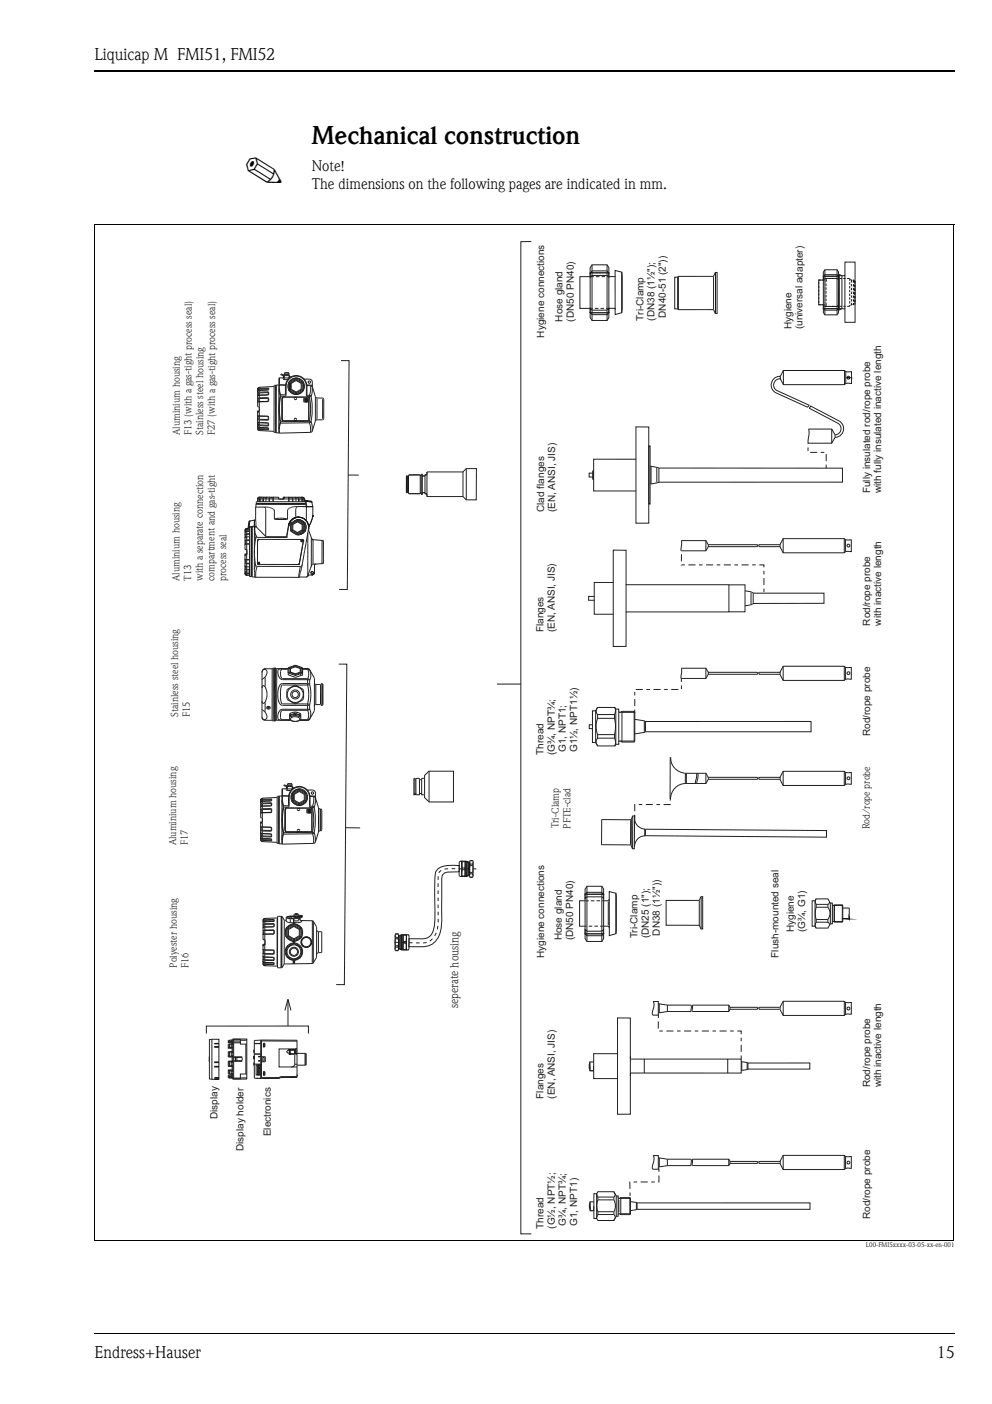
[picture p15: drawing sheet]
<svg xmlns="http://www.w3.org/2000/svg" width="210mm" height="297mm" viewBox="0 0 210 297" stroke-linecap="round" stroke-linejoin="round" font-family="sans-serif">
<defs><g id="words">
<text font-size="8.5" x="51.2" y="38.7">!</text>
<text font-size="5.3" x="66" y="30.5">Mechanical construction</text>
<g font-size="3.5">
<text x="20" y="12.6">Liquicap M FMI51, FMI52</text>
<text x="20" y="287.4">Endress+Hauser</text>
<text x="198.3" y="287.4">15</text>
</g>
<g font-size="3.2">
<text x="66" y="36.2">Note!</text>
<text x="66" y="40.1">The dimensions on the following pages are indicated in mm.</text>
</g>
<text font-size="2.5" fill="#231f20" x="96.9" y="213.3" transform="rotate(-90 96.9 213.3)">seperate housing</text>
<g font-size="2.1" fill="#231f20">
<text x="115.2" y="71.4" transform="rotate(-90 115.2 71.4)">Hygiene connections</text>
<text x="119" y="68" transform="rotate(-90 119 68)">Hose gland</text>
<text x="121.4" y="68" transform="rotate(-90 121.4 68)">(DN50 PN40)</text>
<text x="136.1" y="67.8" transform="rotate(-90 136.1 67.8)">Tri-Clamp</text>
<text x="138.5" y="67.8" transform="rotate(-90 138.5 67.8)">(DN38 (1½&quot;);</text>
<text x="140.9" y="67.2" transform="rotate(-90 140.9 67.2)">DN40-51 (2&quot;))</text>
<text x="167.5" y="69.7" transform="rotate(-90 167.5 69.7)">Hygiene</text>
<text x="169.8" y="69.7" transform="rotate(-90 169.8 69.7)">(universal adapter)</text>
<text x="38" y="92" transform="rotate(-90 38 92)">Aluminium housing</text>
<text x="40.5" y="92" transform="rotate(-90 40.5 92)">F13 (with a gas-tight process seal)</text>
<text x="43" y="92" transform="rotate(-90 43 92)">Stainless steel housing</text>
<text x="45.5" y="92" transform="rotate(-90 45.5 92)">F27 (with a gas-tight process seal)</text>
<text x="184.1" y="104.4" transform="rotate(-90 184.1 104.4)">Fully insulated rod/rope probe</text>
<text x="186.5" y="104.4" transform="rotate(-90 186.5 104.4)">with fully insulated inactive length</text>
<text x="115.1" y="108.3" transform="rotate(-90 115.1 108.3)">Clad flanges</text>
<text x="117.5" y="108.3" transform="rotate(-90 117.5 108.3)">(EN, ANSI, JIS)</text>
<text x="38" y="122.9" transform="rotate(-90 38 122.9)">Aluminium housing</text>
<text x="40.4" y="122.9" transform="rotate(-90 40.4 122.9)">T13</text>
<text x="42.9" y="122.9" transform="rotate(-90 42.9 122.9)">with a separate connection</text>
<text x="45.4" y="122.9" transform="rotate(-90 45.4 122.9)">compartment and gas-tight</text>
<text x="47.9" y="122.9" transform="rotate(-90 47.9 122.9)">process seal</text>
<text x="115" y="133.7" transform="rotate(-90 115 133.7)">Flanges</text>
<text x="117.4" y="133.7" transform="rotate(-90 117.4 133.7)">(EN, ANSI, JIS)</text>
<text x="184.1" y="132.4" transform="rotate(-90 184.1 132.4)">Rod/rope probe</text>
<text x="186.5" y="132.4" transform="rotate(-90 186.5 132.4)">with inactive length</text>
<text x="37.7" y="151.6" transform="rotate(-90 37.7 151.6)">Stainless steel housing</text>
<text x="40.2" y="151.6" transform="rotate(-90 40.2 151.6)">F15</text>
<text x="184.1" y="155.8" transform="rotate(-90 184.1 155.8)">Rod/rope probe</text>
<text x="115" y="159.7" transform="rotate(-90 115 159.7)">Thread</text>
<text x="117.4" y="159.7" transform="rotate(-90 117.4 159.7)">(G¾, NPT¾;</text>
<text x="119.8" y="159.2" transform="rotate(-90 119.8 159.2)">G1, NPT1;</text>
<text x="122.1" y="159.2" transform="rotate(-90 122.1 159.2)">G1½, NPT1½)</text>
<text x="37.3" y="178.8" transform="rotate(-90 37.3 178.8)">Aluminium housing</text>
<text x="39.8" y="178.8" transform="rotate(-90 39.8 178.8)">F17</text>
<text x="118.2" y="175.3" transform="rotate(-90 118.2 175.3)">Tri-Clamp</text>
<text x="120.7" y="175.3" transform="rotate(-90 120.7 175.3)">PFTE-clad</text>
<text x="184" y="175.5" transform="rotate(-90 184 175.5)">Rod/rope probe</text>
<text x="139.6" y="197.9" transform="rotate(-90 139.6 197.9)">DN38 (1½&quot;))</text>
<text x="168" y="197.2" transform="rotate(-90 168 197.2)">Hygiene</text>
<text x="170.4" y="197.2" transform="rotate(-90 170.4 197.2)">(G¾, G1)</text>
<text x="115.2" y="202.7" transform="rotate(-90 115.2 202.7)">Hygiene connections</text>
<text x="118.9" y="198.9" transform="rotate(-90 118.9 198.9)">Hose gland</text>
<text x="121.3" y="198.9" transform="rotate(-90 121.3 198.9)">(DN50 PN40)</text>
<text x="134.9" y="198.5" transform="rotate(-90 134.9 198.5)">Tri-Clamp</text>
<text x="137.3" y="198.5" transform="rotate(-90 137.3 198.5)">(DN25 (1&quot;);</text>
<text x="164.7" y="202.6" transform="rotate(-90 164.7 202.6)">Flush-mounted seal</text>
<text x="37.4" y="204.7" transform="rotate(-90 37.4 204.7)">Polyester housing</text>
<text x="39.9" y="204.7" transform="rotate(-90 39.9 204.7)">F16</text>
<text x="115" y="232.4" transform="rotate(-90 115 232.4)">Flanges</text>
<text x="117.4" y="232.4" transform="rotate(-90 117.4 232.4)">(EN, ANSI, JIS)</text>
<text x="184.1" y="230.1" transform="rotate(-90 184.1 230.1)">Rod/rope probe</text>
<text x="186.5" y="230.1" transform="rotate(-90 186.5 230.1)">with inactive length</text>
<text x="46.1" y="236.8" transform="rotate(-90 46.1 236.8)">Display</text>
<text x="51.5" y="243.5" transform="rotate(-90 51.5 243.5)">Display holder</text>
<text x="57.3" y="240.4" transform="rotate(-90 57.3 240.4)">Electronics</text>
<text x="184.1" y="258" transform="rotate(-90 184.1 258)">Rod/rope probe</text>
<text x="115" y="259.9" transform="rotate(-90 115 259.9)">Thread</text>
<text x="117.4" y="259.9" transform="rotate(-90 117.4 259.9)">(G½, NPT½;</text>
<text x="119.8" y="259.4" transform="rotate(-90 119.8 259.4)">G¾, NPT¾;</text>
<text x="122.1" y="259.4" transform="rotate(-90 122.1 259.4)">G1, NPT1)</text>
</g>
<text font-size="1.4" x="183.2" y="263.8">L00-FMI5xxxx-03-05-xx-en-001</text>
</g></defs>
<path d="M20 282h182" fill="none" stroke="#000" stroke-width=".21"/>
<path d="M20 15h182" fill="none" stroke="#000" stroke-width=".36"/>
<path d="M20.8 47.5h180.3v215h-180.3z" fill="#fff"/>
<path d="M122.7 58.5h7.3l.2-.1v-1.2l1.4 .4v8.6l-1.4 .4v-1.2l-.2-.2h-7.3zM130.2 58.4v7.1M131.5 57.6v8.5M122.6 190.6h5.9l.4-.4v-1.6l1.4 .4v8.5l-1.4 .4v-1.6l-.2-.3h-6.1zM128.7 190.7v5.1M128.9 190.2v6.2M130.3 189v8.5" fill="none" stroke="#231f20" stroke-width=".21"/>
<path d="M124.5 188.7h2.5l.3 .4v8.3l-.3 .4h-2.5l-.3-.4v-8.2z" fill-rule="evenodd" fill="#fff" stroke="#231f20" stroke-width=".21"/>
<g fill="none" stroke="#231f20" stroke-width=".21">
<path d="M124.2 190h3.1v.7l-.3-.3h-2.4l-.4 .3zM124.2 195.8l.4 .3h2.4l.3-.2v.7h-3.1zM124.3 196.5h3l-.3 .4h-2.4zM124.6 188.7v9.1M124.6 189.7h2.4l.3 .3h-3zM127 188.7v9.1"/>
<circle cx="179.5" cy="142.4" r=".3"/>
<circle cx="179.5" cy="213.4" r=".3"/>
</g>
<path d="M125.3 56h3.2l.3 .6v10.6l-.3 .6h-3.2l-.4-.6v-10.6z" fill-rule="evenodd" fill="#fff"/>
<path d="M125.3 56h3.2l.3 .6v10.6l-.3 .6h-3.2l-.4-.6v-10.6z" fill-rule="evenodd" fill="#fff" stroke="#231f20" stroke-width=".21"/>
<path d="M124.9 57.7h3.9v.9l-.3-.3h-3.2l-.4 .4zM125.3 56v11.8M125.3 57.3h3.1l.4 .4h-3.9zM128.5 56v11.8M124.9 65.3l.4 .3h3.1l.4-.3v.9h-3.9zM124.9 66.2h3.9l-.4 .4h-3.1z" fill="none" stroke="#231f20" stroke-width=".21"/>
<path d="M124.2 187.5h3.1l.4 .6v10.5l-.4 .6h-3.1l-.4-.6v-10.5z" fill-rule="evenodd" fill="#fff"/>
<path d="M124.2 187.5h3.1l.4 .6v10.5l-.4 .6h-3.1l-.4-.6v-10.5z" fill-rule="evenodd" fill="#fff" stroke="#231f20" stroke-width=".21"/>
<g fill="none" stroke="#231f20" stroke-width=".21">
<path d="M112.4 51.1h-2.2v209.9h2.2M142.8 58.6h.6l.1-.1h7.3l.3-.2 .2-.6 .4-.1v8.7h-.4l-.2-.6-.3-.2h-7.2l-.2-.2h-.6zM143.4 58.6v6.7M143.5 58.5v7M151 58.5v7M151.4 57.7v8.5M165.1 79.6l.7-1.2h12.9l.3 .2h1.2v2.5h-1.2l-.3 .3h-12.9l-.7-1.3M165.8 78.4v3M178.7 78.4v3M179 78.6v2.5M125.6 99.6v1.9M125.6 99.6l-.2 .1v1.6l.2 .2"/>
<path d="M134.6 90.3h2.7v20.4h-2.7zM134.6 97.2h-9v6.7h9M137.3 94.4h.3v12.2h-.3zM137.6 98.7l1.8 .3h38.9v3h-38.9l-1.8 .4M137.8 98.6v3.8M139 99v3M139.4 99v3M171.1 90.8h4.9l.7 1.2v.5l-.7 1.3h-4.9l.1-2.4zM171.1 85.7l-.2 .4M171.2 86.3l6.1 3.3a1.31 1.31 0 0 1 .6 1.4 1.31 1.31 0 0 1-1.2 1M171.2 85.7l-6.8-3.1a1.32 1.32 0 0 1-.6-1.5 1.32 1.32 0 0 1 1.3-1v-.5a1.85 1.85 0 0 0-1.9 1.3 1.85 1.85 0 0 0 .9 2.2l6.8 3.1M171.5 85.9l6.1 3.2a1.85 1.85 0 0 1 .9 2 1.85 1.85 0 0 1-1.8 1.4"/>
<path d="M171.5 85.9l-.3 .4M176 90.8v3M125.4 100.1h-.7v.8h.7M129.8 116.4h2.7v20.4h-2.7zM125.8 126.2h-1.2v.8h1.2M129.8 123.2h-4.1v6.8h4.1M132.5 123.5l.1 .2h21.6M154.2 129.5h-21.6l-.1 .1M158.9 125.4v2.4M159.4 125.6v2M125.3 153.3h-.6v.9h.6M125.4 150.4h.6l.5-.7h3.6l.2 .3h.6v.5l.2 .2 .5-.2h2.6l.1 .2v6.1l-.1 .2h-2.6l-.5-.2-.2 .1v.6h-.6l-.2 .3h-3.6l-.5-.7h-.6z"/>
<path d="M126 150.4v6.7M126.1 150.3l.1 .5a1.49 1.49 0 0 1 .1 1.8l-.1 1.7a2.69 2.69 0 0 1 0 2.3v.6l.3 .6M126.4 156.2h3.5M126.4 155.4h3.5M126.5 149.6l-.4 .9M126.5 152h3.5M126.5 151.2h3.5M130 149.6l.2 .7M130.2 150.2v.5a2.38 2.38 0 0 0-.1 1.9v2.2a3 3 0 0 0 .1 2.2v.1M130.2 157.1l-.2 .7M130.3 150v7.5M130.9 150.5v6.4"/>
<path d="M131.3 156.8h3M131.3 150.7h3M131.6 150.5v6.5M134.2 150.5v6.5M134.3 152.2l2.3 .4h35v2.2h-35l-2.3 .4M136.3 152.6v2.2M136.6 152.7v2.1M144.2 141.4v2.1M144.2 141.4h5.2l.5 .8v.4l-.5 .9h-5.2M149.4 141.4v2.1M149.9 142.2h10.4v.3v.2h-10.4M165.1 142.2l.6-1.2h12.9l.3 .2h1.2v2.5h-1.2l-.3 .3h-12.9l-.6-1.3"/>
<path d="M165.1 142.2h-4.5l-.1 .2 .1 .3h4.5M165.1 142.2v.5M165.7 141v2.9M178.6 140.9v3M178.9 141.2v2.5M123.8 189.2h3.9v.9l-.4-.4h-3.1l-.4 .4zM123.8 196.7l.4 .3h3.1l.4-.3v.9h-3.9zM123.8 197.6h3.9l-.4 .4h-3.1zM124.2 187.5v11.7M124.2 188.8h3.1l.4 .4h-3.9zM127.3 187.5v11.7M140.9 190.5h6.9l.2-.2 .3-.5 .4-.1v6.8h-.4l-.3-.6-.2-.1-6.9-.1z"/>
<path d="M148 190.5v5.2M148.4 189.8v6.7M43.7 218.7v-1.6h21.6v1.6M44.3 220l2-.1v8.4h-2zM44.8 219.9v8.4M49.3 219.8h2.9v8.5h-2.9zM60.9 211.4v5.7M130.7 215.4h2.7v20.3h-2.7zM138.2 214.8h1.1v-2.9h-1.1a2.44 2.44 0 0 1-.1 2.1v.8M139.3 212.4l1.9 .2h5M139.5 212.4v1.9M141.2 212.6v1.4"/>
<path d="M146.2 212.6v1.4h-5l-1.9 .3M146.5 212.6v1.4M146.5 212.7h7.7a.92 .92 0 0 1 0 1.3h-7.7M154.2 212.6v1.4M154.5 213.1h5.8v.3v.1h-5.9M165 213.1h-4.4v.2v.2h4.4M165.1 213v.6l.6 1.2h13l.2-.2h1.2v-2.5h-1.2l-.2-.3h-13l-.6 1.3M165.7 211.9v2.9M178.6 211.8v3M178.9 212.1v2.5M44.3 223.7v.9M44.3 224.1h.1"/>
<path d="M44.3 223.8h.1M45.4 228.3h.9zM45.4 224.8h.8M46.2 221.5h.1M46.2 224.7v.1M46.2 225.6v.1M46.3 228h-.9l.9 .1M46.3 220.8h-.9h.9M46.3 221.4h-.9v.1h.9M46.3 221.5h-.9M46.3 224.7h-.9v.1h.8M46.3 225.6h-.9v.1h.9h-.9"/>
<path d="M48.3 224.7h.1M48.3 226.5h1M48.4 224.7h.2v.9M48.4 224.6h.9M48.4 223.4h-.1M48.4 223.4v.1M48.4 224.6v.1M48.4 223.5h.9M48.4 223.5l-.1 .1h1M48.5 227.2v.1M48.5 225.6h.1M48.5 220.9h-.2v.9h1"/>
<path d="M48.5 220.9v.8M48.5 228l.1 .1M48.5 220.1h-.2v.5h1M48.5 220.1v.3M48.5 222.5v.9M48.5 224.7v.9M48.5 220.9l.1 .7M48.5 220.9h.8M48.5 220.9h.1M48.5 220.4h.1M48.5 222.5h.1M48.5 221.7h.1"/>
<path d="M48.6 225.6h-.1M48.6 226.6l-.1-.1v.7M48.6 226.6h.7M48.6 225.6h.7M48.6 226.6l-.1 .6M48.6 220.9h.7M48.6 221.6h.7M48.6 220l-.1 .1M48.6 220v.3M48.6 220h.7M48.6 220.3h.7M48.6 222.5v.9h-.2"/>
<path d="M48.6 222.5h.7M48.6 220.3l-.1 .1M48.6 221.6l-.1 .1M48.9 227.1h.4M48.9 224.8h.4M48.9 225.4h.4M48.9 221.1h.4M48.9 228h.4M48.9 220.1v.2M48.9 220.2h.4M48.9 222.8h.4M48.9 223.3h.4"/>
<path d="M49.1 220.6v.3M49.1 221.8v.7M49.1 223.6v.9M49.1 225.6v.8M49.1 227.2v.4M49.3 226.7h-.4v.5h.4M49.3 224.7h-.4v.8h.4M49.3 224.5h-1v1.1h1M49.3 224.5l-1 .1h.1M49.3 221.7h-1M49.3 227.7h-.8l.1 .1M49.3 220.9h-.4v.6h.4"/>
<path d="M49.3 227.9h-.4v.2h.4M49.3 226.4h-1v.8h1M49.3 222.7h-.4v.7h.4M49.3 222.5h-1v1.1h1M49.3 227.8h-.7v.3h.7M49.3 227.6h-1v.4h.2v-.3h-.2M49.3 220.4h-1M49.4 223.6h1.8v.3v.6h-1.8M49.4 228.1h1.5M49.4 220.4h1.5M49.4 220.6h1.5M49.4 220l2.8 .1"/>
<path d="M49.4 223.7h1.8M49.4 224.4h1.8M49.8 223.7v.7M50.1 223.7v.7M50.9 228h1.3M52 220.9v6.3M52.2 220.9h-1.3v-1h-1.5v8.3h1.5v-1h1.3M53.7 223.5v.5M53.8 223h1.4M53.8 225.1h1.4M53.8 220.8h1.4M53.8 220.7h1.4"/>
<path d="M53.8 223.5h-.1v.5h.1M53.8 224.9h-.1v.4h.1M53.8 222.2h-.1v.4h.1M54.5 227.4h.7M54.5 226.6h.7M54.5 226.8h.7M54.5 227.3h.7M54.5 225.4h.7M54.5 226.1h.7M54.8 226.5h.4M54.8 227.2h.4M54.8 226.1h-.2v.5l.2-.1"/>
<path d="M54.8 225.5l-.2-.1v.5h.2M54.8 226.8h-.2v.5l.2-.1M54.8 225.5v.4M54.8 226.1v.4M54.8 226.8v.4M54.8 225.9h.3M54.8 225.5h.3M54.8 226.1h.4M54.8 226.8h.4M54.9 227.4h-.4v-2.1h.7h-1v2.1h1M54.9 225.3h.1M55.1 225.4v.5"/>
<path d="M55.2 220v8.1h-1M55.2 224.4h-.5l.5 .1M55.2 223.5h-.5l.5 .1M55.2 226.3v.2M55.2 227v.1M55.2 225.9h-.7M55.2 220.2l7.6 .1M55.2 220l-1.4 .1v8l1.5 .1M55.3 223.6h.8v1h-.8M55.3 220l7.5 .1v7.9h-3.5M55.3 220h-.1M55.3 220v8.2"/>
<path d="M55.6 223.7h.3v.8h-.3zM55.7 226.7h.3v.8h-.3zM55.7 226.8h.3M55.7 220.7h.3v.8h-.3zM55.7 220.8h.3M55.8 220.8v.7l.2-.1M55.8 226.8v.6M55.8 220.8v.6M56 227.4l-.3 .1M59.1 228v.2M59.1 228h-3.9M59.1 228.2h-3.8"/>
<path d="M59.3 227.8v.2M59.3 227.8l-.2 .2M59.3 228l-.2 .2M61 222.2h.2M61 221.9v.3l-.3 .3 .5 .4M61.2 221.9v.5h.2v-.4h.9v.9M61.4 222.2h.9M61.5 222.9h.1M61.5 222.1h.1M61.5 222.9h.9M62.1 222.9v.2h-.9v-.5h.2v.4h-.2M62.3 222.3l.1 2.9a.64 .64 0 0 1-.8 .5"/>
<path d="M62.3 222.1h-.9h.9M62.4 222.5h.4M62.4 225.2h.4M62.5 222.9h2.2v2.4l-1.9 .1M62.5 222.1h.3M62.8 227.4v.2M62.8 227.4h.1M62.8 227.5h.1M62.8 227.6h.1M62.8 222.4h-.3v-.5h.3h-3.8v3.8h3.8M62.8 222.6h-.3v.5h.3M62.8 227.8h-3.5"/>
<path d="M64.5 222.9v2.5M64.7 222.9v2.4M124.8 225l-.1 .2v.8l.1 .1M124.8 224.7v.9M124.9 225.6v1M125.6 225.6v1M125.6 224.7h-.8v1.8h.8h-.8M130.7 222.9h-5.1v5.3h5.1M136.3 224v3M154 224v3M157 224.6v1.9M158.1 224.8v1.4"/>
<path d="M158.3 224.9v1.3M124.8 254.6l-.1 .2v.8l.1 .1M124.8 254.3v.9M124.9 256.1h.8M124.9 255.2v1M125.6 255.2v1M125.7 254.3h-.9v1.8h.9M125.7 252.5h.6l.2-.4h3.4l.5 .9h.4l.1 .5 .5-.1h1.9l.1 3.4-.1 .2h-1.9l-.5-.2-.1 .5h-.4l-.5 .9h-3.4l-.2-.4h-.6zM126.2 252.5v5.3M126.3 252.5v.2a1.81 1.81 0 0 1 .1 1.7l-.1 1a2.89 2.89 0 0 1 0 2.3M126.5 253.9h3.4M126.5 257h3.4"/>
<path d="M126.5 253.3h3.4M126.5 256.4h3.4M129.9 252.1a.73 .73 0 0 1 0 1.2v.6a2.66 2.66 0 0 1 0 2.5v.6a.77 .77 0 0 1 0 1.2M130.4 253v4.3M130.8 253.3v3.6M130.9 253.8v2.7M131.1 253.5h2.3M131.1 256.8h2.3M131.4 253.4v3.6M133.3 253.4v3.6M133.4 254.2l1.4 .3h36.6v1.4l-36.6-.1-1.4 .3M134.7 254.4v1.5"/>
<path d="M134.8 254.5v1.3"/>
</g>
<path d="M174.8 99.1v-3.4h-3.8v-2M161.6 125.3v-5.8h-17.4v-3M134.3 150.9v-5h9.9v-2.4M156.8 224v-5.9h-17.5v-3.6M139.4 247.2v2.9h-6.1v3.4" fill="none" stroke="#231f20" stroke-width=".21" stroke-dasharray=".8 .8 1.5 .8" stroke-linecap="butt"/>
<path d="M173.2 59.2l1.6 .1v-.4h5l.4 .4 .4-.1 .3 .3v4.8l-.3 .3-.4-.2-.4 .4h-5v-.3h-1.6z" fill-rule="evenodd" fill="#fff" stroke="#231f20" stroke-width=".21"/>
<path d="M174.8 59.2v5.3M179.8 58.9v5.9M180.2 59.3v5.1M180.6 59.3v5.1M180.8 59.5v4.8" fill="none" stroke="#231f20" stroke-width=".21"/>
<path d="M178.8 55.4h2.1v12.8h-2.1v-2.9h-.7a1.71 1.71 0 0 1-1.7 .2v-7.3a1.71 1.71 0 0 1 1.7 .1h.7z" fill-rule="evenodd" fill="#fff" stroke="#231f20" stroke-width=".21"/>
<path d="M176.3 58.3h1.8M177.6 58v7.6M178.1 58.3v7M178.8 58.3v7M176.3 65.3h1.8" fill="none" stroke="#231f20" stroke-width=".21"/>
<path d="M174.5 57.1h2.6l.3 .4v8.6l-.3 .5h-2.6l-.3-.5v-8.5z" fill-rule="evenodd" fill="#fff" stroke="#231f20" stroke-width=".21"/>
<g fill="none" stroke="#231f20" stroke-width=".21">
<path d="M174.2 58.4h3.2v.8l-.3-.3h-2.5l-.4 .3zM174.5 57.1v9.5M174.6 58.1h2.5l.3 .3h-3.2zM177.1 57.1v9.5M174.2 64.6l.4 .2h2.5l.3-.2v.7h-3.2zM174.2 65.3h3.2l-.3 .3h-2.6zM179.3 79.7a.3 .3 0 0 1 .5 0 .3 .3 0 0 1-.2 .5 .3 .3 0 0 1-.4-.3h.3h-.3zM90.3 99.8h7.6l.7-.7h2.2v6.7h-2.1l-.7-.7h-7.7zM98 99.8v5.3M98.7 99.1v6.7M86.2 100.8v3.2M86.2 104h.2"/>
<path d="M86.4 100.9l-.4-.2v3.5h.2v-.2M86.4 100.9l.1 3.5h2.4v-.1M88.9 100.6h.2M88.9 100.6l-.1-.1h-2.3l-.1 .4M88.9 100.6v3.7M89.1 104.3h-.2M89.1 100.3h.3v4.3h-.3zM89.4 100.7h.5M89.4 104.2h.5M89.9 100.7v3.5M89.9 104.2v.3h.4M90.3 100.4h-.4v.3"/>
<path d="M144.2 114.4v2.1h5.2l.5-.9v-.4l-.5-.8h-5.2M149.4 114.4v2.1M149.9 115.2h10.4v.3v.2h-10.4M165.1 115.2v.5l.6 1.3h12.9l.3-.3h1.2v-2.5h-1.2l-.3-.2h-12.9l-.6 1.2h-4.5l-.1 .2 .1 .2 4.5 .1M165.7 114v2.9M178.6 113.9v3M178.9 114.2v2.5M154.2 123.7h3.4v5.7h-3.4zM157.6 125l1.3 .2 .6 .3h14.8v2.1l-14.8 .1-.6 .3-1.3 .2M105.2 144.7h5M55.1 177.6l.4 .4M55.1 177.4l.4 .4"/>
<path d="M55.1 177.1l.4 .3zM55.1 176.7l.4 .3M55.1 175.6l.4 .2M55.1 176.1l.4 .3zM55.2 174.8l.1 .2h2M55.2 174.8l2 .2M55.2 174h.1M55.2 174l-.1 3.6M55.2 171.9h.1M55.2 169.3h.1M55.2 169.3v3.6l.3 .1M55.3 177.3l.2 .3"/>
<path d="M55.3 176.3v.4l.2 .2M55.3 175v.5l.2 .2M55.3 173.9h.2M55.3 169l.3-.1-.3 .2-.1 .2zM55.4 174h-.2M55.5 173.9h.1M55.5 173v.1M55.5 173h.1M55.5 178h.1M55.5 177.8l1.7 .1M55.5 177.8v.2M55.5 177.4l1.7 .1"/>
<path d="M55.5 177v.6M55.5 177l1.7 .1M55.5 176.4h.1M55.5 176.4h1.7M55.5 175.8l1.7 .1M55.5 175.8v1.1M55.5 173v.9M55.5 177.6l1.7 .1M55.5 173.9l-.3 .4M55.5 174.1v1.6M55.5 176.9h1.7M55.5 172h-.2"/>
<path d="M55.5 175.7h1.7M55.5 172v1M55.5 171.1l-.3 .2M55.5 169.9l1.7-.1 .3 .2M55.5 170.6v.5M55.5 169.9l-.3 .3M55.5 171.9v.1M55.5 170.5l-.3 .3 .3-.2M55.5 169.1l-.3 .4M55.5 171.9h-.2M55.5 168.9l-.3 .4M55.5 168.9v.2"/>
<path d="M55.5 170.5v.1M55.5 171.3l1.7-.1 .2 .2M55.5 171.3l-.2 .1v.5M55.5 171.3v.6M55.5 170.1l-.2 .1v.4M55.5 170.1v.4M55.5 169.3l1.8-.1 .1 .2M55.5 169.3l-.2 .3M55.5 169.3v.6M55.5 173.1h.1M55.5 173.1v.8M55.5 168.9h.1"/>
<path d="M55.6 178h.1M55.6 178.1l3 .2M55.6 178v.1M55.6 168.9h.1M57.2 177.5h.2M57.2 177.5h.1M57.2 176.4h.1M57.2 177.7v.2M57.2 176.4l.3 .2v.3M57.2 176.4l.2 .1v.3M57.2 176.9v.2M57.2 175l.3 .2v.4"/>
<path d="M57.2 175l.2 .2v.4l-.2 .1M57.2 175.7v.2M57.2 171.9h-1.7l-.3 .2 .1-.1M57.2 171.9l-1.7 .1M57.2 171.1l.3 .2M57.2 171.1h-1.7M57.2 171.1v.1M57.2 170.5l-1.7 .1M57.2 170.5h-1.7M57.2 170.5h.1M57.2 171.9h.1M57.2 169.4l-1.8 .1-.2 .3 .3-.3"/>
<path d="M57.2 169l.3 .1M57.2 169.4h.1M57.2 169v.2M57.2 169l-1.7 .1M57.2 170l-1.7 .1M57.2 170l.2 .1v.3l-.2 .1M57.2 169.8v.2M57.3 177.5l.1 .1M57.3 171.9h-.1M57.3 171.9h-1.8M57.4 169.4h-.2M57.4 176.9l.1 .1-.3 .1"/>
<path d="M57.4 177.7h-.2M57.4 177.5v.2M57.4 176.8l-.2 .1M57.4 177.7l.1 .1M57.4 171.7l-.2 .2M57.4 171.7h.1M57.4 171.4v.3M57.4 177.5l.1 .3-.3 .1M57.4 175.6h.1M57.4 177.6h.1M57.4 169.4h.1M57.5 171.3h-.1"/>
<path d="M57.5 175.6l-.3 .3M57.5 169.1l-.1 .1M57.5 171.3v.4l-.3 .2M57.5 170l-.1 .1M57.5 170v.3l-.3 .2M57.5 169.1l-.1 .3M58.6 168.7l-3 .2M59 168.5h.1M59 168.5v10M59 168.5h-.4v9.9l.4 .1M59 178.4v.1M59.1 168.4v10.1"/>
<path d="M59.1 168.4h.6M59.6 178.5l.2 .1M59.6 178.5h-.5M59.7 169.1l.2 1.4M59.7 168.5h.1M59.7 168.3h.1M59.7 168.4v.1M59.7 168.4h1.3M59.7 168.4h.1M59.8 168.3l-.1 .1M59.8 168.3h.1M59.8 168.3l1.2 .1"/>
<path d="M59.8 166.9a8.1 8.1 0 0 0 .2 3.6M59.8 166.9l-.1 .1-.1 11.5M59.8 166.9h.8M59.9 176.4l-.3 1.4M59.9 176.2v.2M59.9 176.4l.1 .1M59.9 170.8h.1M59.9 170.8a15.1 15.1 0 0 0 0 5.4M59.9 170.5v.3M60 176.5l-.2 .9v1.2M60 176.1v.4M60 176.1l-.1 .1"/>
<path d="M60 170.8a14.9 14.9 0 0 0 0 5.3M60 170.5v.3M60 170.5h-.1M60.3 175.7h.1M60.3 175.7l.3 .3M60.4 171.2h.1M60.4 171.2l-.1 4.5M60.4 171.2l.2-.2 5.3 .1 .1 4.6-.3 .3M60.6 176h5.1M60.6 176l-.3-.3 .1-4.6 .2-.2h5.1l.3 .4v4.4l-.3 .3M60.6 166.5h.2l-.1 .1M60.7 166.6v.3"/>
<path d="M60.7 166.6h.1M60.8 166.3v1M60.8 166.3l-.7-.3-.1 .2 .8 .3h-.2l-.1 .4 .3 .4M60.8 166.4h1M60.8 166.3h1v.5h-1M60.8 165.9v.2h1v-.2M60.8 165.9h1M60.8 166.1v.2M61 168.4v2.1h-1M61 168.4h.1M61 168.4l.2-.1-.1 .2M61.1 168.6a2.26 2.26 0 0 1 2.2-2.2 2.26 2.26 0 0 1 2.3 2.3"/>
<path d="M61.1 165.8h.1M61.1 165.8l-.3 .1M61.1 165.8h.5M61.2 170.4l-.1 .4h-1.1M61.2 170.5a3.2 3.2 0 0 1 1-3.7 2.16 2.16 0 0 1 3.3 1.9l.1 2.1M61.6 165.8l.2 .1M61.6 165.8h.1M61.8 166.1v.2M61.8 166.6l.2-.1v.3M61.8 166.5h.2v.3M61.9 166.9l-.3 .4h-.8M62 166.8l-.1 .1"/>
<path d="M62 166.8h-.2l.1 .1M62.7 167.8l.2-.1 1 1.9h-.1zM63.1 175.5l.3 .2-.1 .2-.4-.2zM63.1 171l.3 .2-.1 .3-.4-.2zM65 171.9h.1M65 171.9v.1M65 171.3h.1M65 171.3v.6M65 167.1h1.1a.63 .63 0 0 1 .6 .7v2l-.2 1M65 171.2h.2v.8h-.2M65 171.2v.1M65.1 167.1v.2"/>
<path d="M65.3 171.9h.1M65.3 171.9v.1M65.3 171.3h.1M65.3 171.3v.6M65.3 171.6h.1M65.3 171.8v.1M65.3 171.6v.2M65.3 171.2v.1M65.3 171.3v.3M65.3 172h.4M65.3 171.2l.4 .1v.7M65.3 171.3h.4"/>
<path d="M65.3 171.9h.4M65.3 171.8h.1M65.4 171.6h.1M65.4 171.4v.2M65.4 171.8h.1M65.5 171.6h-.1M65.5 168.4l.1 .1M65.5 168.4h.1M65.5 171.6h.1M65.5 171.8h.1M65.5 171.6h-.2M65.5 171.6h.2"/>
<path d="M65.5 171.8h.2M65.6 171.6v-.2l-.1 .2M65.6 171.6h.1M65.6 168.5h.8M65.6 168.5v2.1M65.6 168.4h-.1M65.6 168.4h.8M65.6 168.4v.1M65.6 170.9h.5M65.6 170.6h.5M65.7 171.8h.1M65.7 171.9h.1"/>
<path d="M65.7 171.8v.1M65.7 171.6h.1M65.7 171.3h.1M65.7 171.6v.1M65.7 171.3v.3M65.7 171.9v.1M65.7 171.3v.6M66.1 176.1l-6.1 .1M66.1 176.4h.1M66.1 176.4l-6.1 .1M66.1 176.1h.4M66.1 176.1v.3"/>
<path d="M66.1 176.4l.3 .9v1.1M66.1 170.6l.4 .2M66.1 170.9a13.6 13.6 0 0 1 0 5.2M66.1 170.6v.3M66.4 178.4l-6.6 .2M66.4 168.5l.3 .3M66.4 168.5v1.2l-.3 .9M66.4 168.4l.2 .1M66.4 168.4v.1M66.5 176.1l.2 2.1M66.5 176.1l-.4 .3M66.5 170.8l-.4 .1"/>
<path d="M66.5 170.8a14.3 14.3 0 0 1 0 5.3M66.6 168.5l.1 .3M66.6 168.5h.1M66.7 178.2l-.3 .2M66.7 168.8l.7 2.1M67.4 176l-.7 2.2M67.4 170.9v5.1l.3-.2M67.4 170.9l.3 .3M67.8 171.2l.3 .2v4.1l-.3 .3M67.9 171.2h-.2v4.6M67.9 171.2v4.6h-.2M87.8 164.9v-.2h-.2v3.4h.2v-.2h.2v.3l.8-.1v-.2h.4v.3h.6"/>
<path d="M87.8 164.9v3M88 164.9h-.2M88 164.9v-.2h.7v.2h.5M88 164.9v3M88.8 164.9v3M89.8 164.7h-.6v3.2M90.7 163.2h5.3v6.5h-5.2l-1-1v-4.6zM90.8 163.2v6.5M83.6 197.8v3.1M83.7 198.6h.5M83.7 198.3h.5M83.7 197.6h.6"/>
<path d="M83.7 197.6h.5M83.7 197.5l-.1 1.8 .1 .8M84.2 198.6v1.8h-.5M84.3 197.5l-.1 1.1M84.4 197.8l-.1 3.1M84.6 197.9l.4-.1-.1 3.1-.3-.1zM84.7 197.8v3.1M85 198h-.6l-.1 2.8h.6M85 197.7h.3l-.1 3.3h-.3zM85.3 199.5h.6M85.3 199.2h.6M85.3 197.9h.6"/>
<path d="M85.4 199.2l-.1 1.8M85.4 197.7v1.5M85.9 199.2l.1 1.1-.1 .7M85.9 197.7l.1 .8-.1 .7M86 197.8h.4l.1 .2v2.7l-.3 .3h-.2zM86.3 197.8h.1M97.1 184.5h-.3a4.6 4.6 0 0 0-3 .4 6.4 6.4 0 0 0-.3 3.4v2.2a28 28 0 0 1-.4 7.1 3.7 3.7 0 0 1-3.9 2.7h-2.7l.1-1.7h2.4a2.53 2.53 0 0 0 2.9-2.6l.1-3a39.6 39.6 0 0 1 .3-8.7v-.1a3.8 3.8 0 0 1 3.6-1.1h1.3v1.4M97.2 182.3l.5-.1v3.2h-.4l-.1-.2zM97.4 185.4h.1M97.5 182.2h.1M97.7 185.4l.7 .1v-3.3h-.7v3.2M97.8 185.3h.6"/>
<path d="M97.8 184h.6M97.8 184l-.1 .7 .1 .8M97.8 182.3h.6M97.8 182.2l-.1 .7 .1 .7M98.3 184v1.5M98.4 182.2l-.1 1.8M98.4 183.6h-.6v.4M98.5 182.2h.3l-.1 3.2h-.3zM98.8 182.4h.6l-.1 2.8h-.6M98.8 182.3l.3 .1v2.9l-.1 .1h-.3zM99 182.3v3.1M99.4 182.3l-.1 3.1"/>
<path d="M99.4 185.6h.6M99.5 184.9l-.1 .8M99.5 184.9v-.3h.5v.3M99.5 185.6h.5M99.5 182.1h.5M99.5 184.9h.5M99.5 183.1v1.5M99.5 182.8v-.8h.5v.8M99.5 183.1h.5M100 184.9v.8M100 182.8v.3M100 183.1l.1 .8-.1 .7"/>
<path d="M100 182.8h-.5v.3M100.1 182.3v3.1M171.8 190.6h.7l.2-.4h2.5l.5 .9h.4l.1 .4 2-.1v3.7l-2-.1-.1 .5h-.4l-.5 .9h-2.5l-.2-.4h-.7zM172.5 190.6v5.4M172.5 190.6v.2a1.85 1.85 0 0 1 .1 1.7l-.1 1a3.5 3.5 0 0 1 0 2.5l.2 .4M172.7 190.2l-.2 .5M172.7 195.1h2.5M172.7 194.5h2.5M172.7 191.9h2.5M172.7 191.3h2.5M175.5 190.8l-.1 .4a1.06 1.06 0 0 0 .1 1.4l.1 .6-.1 .7a1.09 1.09 0 0 0 0 1.6v.2M175.7 191.1v4.4"/>
<path d="M176.1 191.4v3.7M176.2 191.7v3.1M176.3 191.6h2M176.3 195h2M176.6 191.4v3.7M178.2 191.4v3.7M178.3 192.1h1.4v2.2l-1.4 .1M60.9 211.4l-.6 2.4M60.9 211.4l.7 2.4M83.7 201.1h.5M83.7 200.1h.5M83.7 200.4v.8"/>
<path d="M83.7 200.1v.3M84.2 200.4v.8M85.2 201l.1-3.3h.7v3.3h-.7M85.3 200.9h.6M86.2 201h.1M133.4 223.4v.5l.2 .2h23.2v2.9h-23.2l-.2 .2v.5M156.8 224.6l1.6 .3h13v1.3h-13l-1.6 .3M138.2 247.4h1.1v-2.9h-1.1a2.44 2.44 0 0 1-.1 2.1v.8M139.3 245l1.9 .2h5M139.5 245v1.9M141.2 245.2v1.4M146.2 245.2v1.4h-5l-1.9 .3"/>
<path d="M146.5 245.2v1.4h7.7a.92 .92 0 0 0 0-1.3h-7.7M154.2 245.2v1.4M154.5 245.7h5.8v.3v.1h-5.9M165.1 245.7l.6-1.3h13l.2 .3h1.2v2.5h-1.2l-.2 .2h-13l-.6-1.2M165.1 245.7h-4.5v.2v.2h4.5M165.1 245.6v.6M165.7 244.5v2.9M178.6 244.4v3M178.9 244.7v2.5"/>
<circle cx="179.5" cy="115.4" r=".3"/>
<circle cx="63.3" cy="168.7" r="1.76"/>
<circle cx="63.3" cy="168.7" r="1.48"/>
<circle cx="63.3" cy="168.7" r="1.57"/>
<circle cx="66.1" cy="167.8" r=".25"/>
<circle cx="179.5" cy="246" r=".3"/>
</g>
<path d="M173.3 59.2l1.5 .1v-.4h5l.4 .4 .4-.1 .3 .3v4.8l-.3 .3-.4-.2-.4 .4h-5v-.3h-1.6zM174.8 59.2v5.3M179.8 58.9v5.9M180.2 59.3v5.1M180.6 59.3v5.1M180.8 59.5v4.8" fill="none" stroke="#231f20" stroke-width=".21" stroke-dasharray=".5 .3" stroke-linecap="butt"/>
<path d="M124.9 58.5h4.1M129 65.2h-4.1M123.8 190.6h3.9M127.7 195.9l-3.9 .1" fill="none" stroke="#231f20" stroke-width=".21" stroke-dasharray=".8 .5" stroke-linecap="butt"/>
<path d="M83.5 199.4l5.1 .1a3.6 3.6 0 0 0 4.1-3.7v-9a2.82 2.82 0 0 1 .6-2.6l.5-.3 1-.1h6" fill="none" stroke="#231f20" stroke-width=".21" stroke-dasharray=".7 .7" stroke-linecap="butt"/>
<g fill="none" stroke="#fff" stroke-width=".21">
<path d="M62.7 167.8l.1-.1 1.1 1.9-.1 .1z"/>
<circle cx="63.3" cy="168.7" r="1.81"/>
<circle cx="63.3" cy="168.7" r="1.52"/>
<circle cx="63.3" cy="168.7" r="1.62"/>
</g>
<g fill="#fff" stroke="#231f20" stroke-width=".21">
<path d="M62.3 168l1.1-.5 1 .7-.1 1.2-1.1 .5-1-.7z" fill-rule="evenodd"/>
<path d="M61.9 167.7l1.3-.8 1.6 .8 .1 .2-.1 1.7-1.4 .8-1.5-.8-.1-.2z" fill-rule="evenodd"/>
<path d="M62 167.8l1.2-.7 1.4 .7 .1 .2-.1 1.5-1.2 .7-1.4-.7z" fill-rule="evenodd"/>
<circle cx="63.3" cy="168.7" r="1.68"/>
<circle cx="63.3" cy="168.7" r="1.21"/>
</g>
<path d="M61.7 167.9h.2M61.8 167.7l.2 .1M61.9 169.4h-.2M62 169.5l-.2 .1M63.2 166.9l.1 .2M63.3 170.2l-.1 .2M63.4 170.2v.2M63.4 166.9v.2M64.6 169.5l.2 .1M64.7 169.4l.2 .1M64.8 167.7l-.2 .1M64.9 167.9h-.2" fill="none" stroke="#231f20" stroke-width=".21"/>
<g fill="#fff" stroke="#231f20" stroke-width=".21">
<path d="M62.2 167.9l1-.6 1.2 .6 .1 1.5-1.1 .6-1.2-.6z" fill-rule="evenodd"/>
<path d="M62.3 168l1-.5 1 .5v1.3l-.9 .6-1.1-.6z" fill-rule="evenodd"/>
</g>
<g fill="none" stroke="#231f20" stroke-width=".21">
<path d="M61.9 167.9l.4 .2M62.3 169.2l-.4 .2M63.3 169.9v.3M63.3 167.1v.4M64.3 169.3l.4 .2M64.7 167.9l-.3 .2M55.7 199.8l-.1 4.1 .3 .4M55.7 198.8h.2M55.7 194.9h.1M55.7 194.7v4.1M55.7 194.7h.1M55.7 197.6h.1"/>
<path d="M55.7 199.8h.2M55.7 199.8h.1M55.7 197.7l.3-.1zM55.8 196.2l2-.1h-1.9l-.2 .3zM55.9 198.8h.1M55.9 198.8h-.2M55.9 194.4l-.2 .3M55.9 194.4h.1M55.9 198.8l.1 .2M55.9 199.8h.1M56 199.8h-.1M56 199.8h.1"/>
<path d="M56 199.8v.1M56 199.8l-.3 .3v-.3M56 194.3l-.1 .1M56 194.3h.1M56 199.9l-.3 .2M56 199.9v1.8M56 198.8l.1 .2M56 199.7v.1M56 198.8v.1M56 194.3l-.3 .5 .2-.4M56 197.6h.1M56 196.8l-.3 .1"/>
<path d="M56 196.9v1.9M56 194.3v.3M56 196.9l-.2 .1v.6M56 195.4l-.3 .3M56 199.7l-.1 .1M56 194.6l-.3 .3M56 195.6v1.2M56 194.7v.7M56 195.6l-.2 .1v.5M56 194.7l-.2 .4M56 199v.7M56 199.7h.1"/>
<path d="M56.1 194.3h-.1M56.1 199v.7M56.1 199.7l-.1 .2M56.1 199h-.1M56.1 194.3h.1M57.8 197.6h-1.8M57.8 196.8l-1.8 .1M57.8 196.8l.2 .2M57.8 196.7l.2 .3M57.8 196.7l-1.8 .1M57.8 194.7h.2M57.8 196.7v.2"/>
<path d="M57.8 196.1h.1M57.8 195.5l.2 .1M57.8 195.4l.2 .2M57.8 195.5l-1.8 .1M57.8 195.4h-1.8M57.8 195.4v.1M57.8 194.9l-1.9 .1-.2 .3M57.8 194.9h.1M57.8 194.5l.2 .1v.3M57.8 194.7h-1.8M57.8 194.5v.2M57.8 194.5l-1.8 .1"/>
<path d="M58 197v.4l-.2 .2M58 195.6v.3l-.2 .2M58 194.9h.1M58 194.9h-.2M58 194.7v.2M58 195.6h.1M58 197h.1M58.6 194.4v9.9M58.7 194.1l-2.6 .2M59.5 193.9l-.8 .1v10.6l.8 .1M59.5 193.9h.1M59.7 193.9l.5 .8h.4"/>
<path d="M60.2 194.7l-.1 9.2M60.6 194.1v.8l.8 .3M60.6 194.1l.5 .3h1M61.2 194.1v.1M61.2 193.9l-.4 .2 .3 .2h1M61.2 194.1h.1M61.2 194l-.4 .1M61.2 193.9v.3M61.2 193.9h.4M61.4 195.2h.7M61.4 195.2v.1M61.4 194.5v.7"/>
<path d="M61.4 193.8l-.6 .1-.2 .2M61.4 193.8l-.2 .1M61.4 193.8l.2 .1M61.4 193.8h.7M61.4 193.8h.1M61.6 193.9h.5M61.6 194.1h.1M61.6 193.9v.3M61.6 194h.6M61.6 194.1l-.4 .1M62 199.7h.4M62 199.5h.4"/>
<path d="M62 199.1h.4M62.1 199.7a1.7 1.7 0 0 0-1.3 .7M62.1 194.3v.9M62.1 194.3l.1 .1M62.1 193.8l.1 .1M62.1 193.9h.1M62.1 193.8v.1M62.1 195.1l.1 .1M62.1 195.2h.1M62.1 194.4h.1M62.1 194.5h.1M62.1 194.6h.1"/>
<path d="M62.2 194.3h.1M62.2 193.9v.1M62.2 199.1v.4M62.2 195.2h.1M62.2 195.2h-.1M62.2 193.5l.5 .1 .5-.1M62.2 193.5l.1 1.3h.9v-1M62.2 193.9h.1M62.2 193.9l.5 .1 .5-.1-.6 .1zM62.3 194.3h.9M62.3 194.2h.9M62.3 198.4v-2.3h-.2v2.3h.2"/>
<path d="M62.3 199.7a1.73 1.73 0 0 1 1.3 .7M62.4 199.5a1.84 1.84 0 0 1 1.6 2 1.84 1.84 0 0 1-2 1.7M62.4 199.1a1.84 1.84 0 0 0 1.3-2.8 1.84 1.84 0 0 0-3.2 .1 1.84 1.84 0 0 0 1.5 2.7v.4a1.83 1.83 0 0 0-1.7 1.7 1.83 1.83 0 0 0 1.5 1.9M62.4 199.1v.4M62.5 193.4h.1M62.6 193.4h-.1M62.6 193.4h.1M62.6 193.3v.1M62.7 193.3h-.1M62.7 193.4v.1M62.7 193.3v.2M62.7 193.5h.1"/>
<path d="M62.7 193.3h.1M62.7 193.3l-.5 .2M62.7 193.3l.5 .2M62.8 193.3h.1M62.8 193.3v.2M62.8 193.4v.1M62.8 193.4h.1M62.8 193.3v.1M62.9 193.4h.1M62.9 193.4h-.1M63 193.4h.1M63.2 193.5v.2"/>
<path d="M63.2 194.3h.1M63.2 194.3h.2M63.2 193.8h.1M63.2 193.7l-.4 .2-.6-.1a.66 .66 0 0 0 1 0l-.4 .1-.5-.1M63.3 193.9l.1 .1M63.3 193.9h.1M63.4 194.3v.1M63.4 194.3v.2h-.2M63.4 194h.1M63.4 194.4h.1M63.4 194.1v.2M63.4 194.1h-.2"/>
<path d="M63.4 194.3h.1M63.4 194.3l.4 .6M63.4 193.9h.1M63.4 194.3h-.2M63.5 193.9h-.1M63.5 193.9h.1M63.5 193.8h.1M63.5 193.8v.1M63.6 194.8h2.5l.2 .1M63.7 193.8l-.2 .1M63.7 193.8h.1M63.7 194.9h.1"/>
<path d="M63.7 199.5l.4 .7a1.09 1.09 0 0 0 1.8-.7 1.09 1.09 0 0 0-1.3-1.2 1.09 1.09 0 0 0-.6 1.7l.1 .2M63.8 194.9a.59 .59 0 0 1-.8 .3h-.8M63.8 193.8h.1M63.8 193.8l-.5 .1M63.8 193.8l-.4 .2M63.9 193.7l.1 .3-.6 .3M63.9 193.7l-.5 .4M63.9 193.7l-.7 .1M64.4 198.3h.8M65.9 199.5l-.4 .7M66.1 194.8v9.1M66.3 194.9l.7 1.3v6.3l-.7 1.2z"/>
<path d="M67 196.9l.4 .2M67.4 197.1l.7 .1v4.3h-.7M67.4 197.1v4.4M55.6 203.7h.1M55.6 203.7l.4 .3M55.6 203.3l.4 .3zM55.7 202.9l.3 .3M55.7 202.2l.3 .3zM55.7 201.7l.3 .2M55.8 203.5l.2 .4M55.8 202.4v.5l.2 .1M55.8 201v.6"/>
<path d="M55.8 201.6l.2 .1M55.9 204.3h.1M56 204.3h-.1h.2M56 204.3h.1M56 204v.3M56 204l1.7 .1M56 203.2v.7M56 203.6l1.7 .1M56 202.5h.1M56 201.9v1.1M56 203.9h1.9M56 202.5h1.8"/>
<path d="M56 201.9h1.8M56 203l1.8 .1M56 201h.1M56 201l-.3-.2 .3 .2M56 201h1.8M56.1 204.3h.1M56.1 204.3l2.6 .2M57.7 203.7h.2M57.7 204v.1M57.8 202.5l.2 .2v.3M57.8 203.7h.1M57.8 202.5h.1"/>
<path d="M57.8 203.1v.1M57.8 202.5l.2 .2-.1 .5h-1.9M57.8 201l.2 .2M57.8 201.8v.1M57.8 201l.2 .2v.5M57.8 201h.1M57.9 203.9l.1 .1M57.9 203.7l.1 .1M57.9 203.7l.1 .3-.3 .1M57.9 203.7v.2M58 201.2v.4M58 201.6l-.2 .2-1.8-.1"/>
<path d="M58 201.2h.1M58 201.6v.1M58 203.1h-.3M58 201.7l-.2 .2M59.5 204.7h.1M59.5 204.7v-10.8h.2l-.1 10.8M59.7 204.7h-.1M60.1 204l-.4 .7M60.6 202l.2 .4M60.7 200.6l-.2 .8 .1 .7M60.8 202.3a1.73 1.73 0 0 0 1.3 .8M60.8 200.4l-.1 .3"/>
<path d="M61.8 203.1l.2 .1M62 203h.4M62 203.7l.1 .2M62 203.2v.5h.3M62.1 203.9h.1M62.2 203.2v.7M62.2 203.1l1.5-.9v-1.6l-1.5-1-1.5 .9-.1 1.7 1.6 .9M62.3 203.7l-.1 .2M62.3 203.7h.1M62.3 203.2v.5M63.5 200.4l.2 .3M63.6 202.3a1.7 1.7 0 0 1-1.3 .8"/>
<path d="M63.7 202l-.2 .4M63.7 200.6l.2 .8-.2 .7M66.1 203.9l-6 .1M66.3 203.7l-.2 .2M67.4 201.5l-.4 .3"/>
<circle cx="62.2" cy="197.3" r="1.6"/>
<circle cx="62.2" cy="197.3" r="1.7"/>
<circle cx="64.8" cy="199.3" r="1.12"/>
<circle cx="64.8" cy="199.3" r=".98"/>
<circle cx="62.2" cy="201.4" r="1.47"/>
<circle cx="62.2" cy="201.4" r=".77"/>
<circle cx="62.2" cy="201.4" r=".96"/>
</g>
<g fill="#fff" stroke="#231f20" stroke-width=".21">
<path d="M60.6 196.3l1.5-.9 1.6 .9 .2 .2-.1 1.9-1.5 .8h-.2l-1.5-.9-.1-1.8z" fill-rule="evenodd"/>
<path d="M60.8 196.4l1.3-.8 1.5 .8 .1 .2-.1 1.7-1.3 .7-1.5-.8z" fill-rule="evenodd"/>
</g>
<path d="M60.5 196.5h.2M60.6 196.3l.2 .1M60.7 198.1h-.2M60.8 198.2l-.2 .1M62.1 195.4v.2M62.1 199v.2M62.2 199l.1 .2M62.3 195.4l-.1 .2M63.6 198.2l.1 .2M63.6 198.1l.3 .1M63.7 196.3l-.1 .1M63.9 196.5h-.2" fill="none" stroke="#231f20" stroke-width=".21"/>
<g fill="#fff" stroke="#231f20" stroke-width=".21">
<path d="M61 196.5l1.1-.6 1.3 .6v1.6l-1.1 .7-1.3-.7z" fill-rule="evenodd"/>
<path d="M61.1 196.6l1-.6 1.1 .6 .1 1.4-1 .6-1.2-.6z" fill-rule="evenodd"/>
</g>
<g fill="none" stroke="#231f20" stroke-width=".21">
<path d="M53.8 111.5h-.5v10.6h.6M53.8 111.5v.1M53.8 110.8h.1M53.8 110.1v.7M53.8 110.1v10.3M53.8 111.5h.1M53.8 112.2l.3 1.8M53.8 110.1h.1M53.9 112.2h-.1M53.9 111.5h-.1M53.9 111.4h.3M53.9 111.5h.1"/>
<path d="M53.9 111.4l.1 1.3 .4 1M53.9 110h.1M53.9 110l-.1 .1M53.9 112.2h.1M54 110h.1M54.1 119.5l-.3 .9M54.1 119.5l.3 .3M54.1 114a15.4 15.4 0 0 0 0 5.5M54.1 111.4h.1M54.1 110l.1 1.4M54.1 110h-.1M54.1 107.3v2.7"/>
<path d="M54.1 107.3h.1M54.1 107.3h.8M54.2 111.4h-.1M54.2 111.4l2 2.1M54.2 107.3l-.1 .1M54.4 113.7l-.3 .3M54.4 113.7h6.3M54.4 119.8l-.3 1.1v1.2M54.4 119.8h9.1M54.4 119.1h.1M54.5 114.4h.1M54.5 119.1h.1"/>
<path d="M54.5 119.1v.1M54.5 114.4v4.7M54.5 119.2h.1M54.5 114.3v.1M54.5 119.2v.1M54.5 114.3h.1M54.5 119.3h.1M54.5 114.2v.1M54.6 119.3l.2 .1M54.6 114.2h-.1M54.6 114.2h.1M54.7 114.1l-.1 .1"/>
<path d="M54.7 114.1h.1M54.8 119.4h.1M54.8 119.4v.1M54.8 119.4h8.3M54.8 114.1h9.1M54.8 114.1h-.1M54.8 114.1h.1M54.9 112.1l-.1 .1M54.9 107.3h1.1l.2 .5v5.7M54.9 107.2v.1M55.9 107.3l1.3 .1 .6 .3 .3 .3M56.2 113.5h.1"/>
<path d="M56.3 113.5h.1M56.3 113.5v.1M58.1 109.8l1.6-.2 1.1 .2M58.1 107.9v1.9M58.1 109.8h2.7M60.7 113.6h.1M60.7 113.7h.1M61 111.2l-.4 2.4-4.3-.1M61.1 111.2h.1M61.1 111.2l-.4 2.5M61.1 111.2a2.12 2.12 0 0 1 2.5-1.7 2.12 2.12 0 0 1 1.7 2.4M62.7 109.4a2.18 2.18 0 0 0-1.7 1.7"/>
<path d="M62.9 109.4h.1M62.9 107.2h1.8M62.9 107.2l-1.1 .1-.9 .5-.1 2M63 107.2l-.3 .2-.1 .4 .1 1.6M63.1 119.4h.1M63.1 119.4v.1M63.1 109.4h-.2M63.1 109.4h-.4M63.2 109.4h.1M63.2 119.4h-.1M63.2 119.4h.1M63.3 119.3l-.1 .1"/>
<path d="M63.3 119.3h.1M63.3 119.2h.1M63.3 119.2v.1M63.4 119.2h.1M63.5 119.8l-.4 2.3M63.9 109.5l.1 .1M63.9 114.1l.3 .4M63.9 114.1h.1M63.9 119.5l-.4 .3M64.2 109.7h.1M64.2 114.5h.1M64.2 114.5l-.9 4.7"/>
<path d="M64.6 110h.1M64.8 107.2h.1M64.8 107.2v-.5h-10.6v.6M64.8 107.2v3M65.1 112.7v9.1M65.3 112.1l.6 1.8 .4 .3M65.3 111.9l-1.9 10.2M65.3 111.9h.1M65.3 111.4h.1M65.3 111.4v.1M65.4 107.2h.7M65.4 107.2h.1"/>
<path d="M65.9 113.8v6M66.1 107.2h.1M66.1 107.2h-2.1M66.2 109.2h.1M66.2 109.2l-.4 1.2-.5 1M66.2 109.2l-.1 .1M66.2 109.1h.1M66.2 107.2h.1M66.2 109.1v.1M66.2 109h.1M66.2 107.2v2M66.2 114.2v5.2"/>
<path d="M66.3 119.4l-.4 .2-.7 2.1M66.3 114.2l1.9 .1 .2 .3M66.3 114.2h.1M66.5 119.5h.1M66.5 119.5v1.5M66.7 119.4h.1M66.7 119.4l-.2 .1M66.7 119.4h-.4M68.1 114.3v5M68.4 119l-.2 .2-1.5 .2M53.8 120.4l.1 1.7M53.9 122.1h.2"/>
<path d="M54.1 122.1h9M63.1 122.1h.1M63.4 122.1h.1M63.4 122.1h-.3M65.1 121.8l-.3 .3h-1.4M65.1 121.8h.1M65.2 121.7h.1M65.2 121.7l-.1 .1M65.3 121.6h.6M65.3 121.6l-.1 .1M65.3 121.6h.1M65.9 121.6v.1"/>
<path d="M66.5 121h.1M66.5 121a.63 .63 0 0 1-.6 .7M60.7 196.5l.4 .2M61.1 197.9l-.4 .2M62.2 198.6v.4M62.2 195.6v.4M63.3 198l.3 .2M63.6 196.5l-.3 .2"/>
<circle cx="54.8" cy="119.1" r=".15"/>
<circle cx="63.2" cy="111.5" r="1.56"/>
<circle cx="63.2" cy="111.5" r="1.15"/>
<circle cx="63.8" cy="114.4" r=".15"/>
<circle cx="66" cy="121.2" r=".25"/>
</g>
<g fill="#fff" stroke="#231f20" stroke-width=".21">
<path d="M61.9 110.6l1.2-.7h.2l1.2 .7 .2 .2v1.4l-.2 .3-1.2 .7h-.3l-1.1-.7-.2-.3v-1.4z" fill-rule="evenodd"/>
<circle cx="63.2" cy="111.5" r="1.42"/>
<circle cx="63.2" cy="111.5" r=".8"/>
</g>
<g fill="none" stroke="#231f20" stroke-width=".21">
<path d="M51.8 119.7l.4 .2zM51.8 119.1l.4 .2M51.8 118.4l.1 .1M51.8 116.2l.3 .1M51.9 112.4h.1M51.9 112.2h.1M51.9 112.2l-.1 4M51.9 115l-.1 .1M51.9 117.3h.1M51.9 117.3h-.1M51.9 117.3l-.1 4M51.9 117.2h.2"/>
<path d="M51.9 117.2l-.1 .1M51.9 117.2v.1M52 119.9v.4l.2 .2M52 118.4v.7l.2 .1M52.1 116.2l.1 .1M52.1 116.2h-.3M52.1 116.2v.1M52.1 111.8v.1M52.1 111.8l-.2 .4M52.1 117.2l-.1 .1M52.1 116.3l.1 .1M52.1 117.3h-.1"/>
<path d="M52.2 117.2l-.1 .1M52.2 117.3l-.4 .3 .4-.3M52.2 117.3h.1M52.2 117.2h.1M52.2 111.8h-.1M52.2 119.9h.1M52.2 119.3v1.2M52.2 119.9h.6M52.2 119.2h.6M52.2 119.3h.6M52.2 117.3v1.9M52.2 116.3h.1"/>
<path d="M52.2 116.3l.1 .9M52.2 111.8l-.3 .4 .2-.4M52.2 115.1l-.4 .1 1-.1M52.2 114.2l-.4 .2M52.2 112.9l-.4 .3M52.2 114.3l-.2 .1v.7M52.2 114.3v2M52.2 112.1l-.3 .3M52.2 111.8v.3M52.2 111.8h.1M52.2 117.1l-.1 .1M52.2 117.2v.1"/>
<path d="M52.2 113v1.2M52.2 113l-.2 .2v.5M52.2 112.2v.7M52.2 112.2l-.2 .4M52.2 116.4v.8M52.3 117.2l-.1 .1M52.3 116.4h-.1M52.3 111.8h-.1M52.3 111.8h.1M52.7 110.3l.2-.1-.2 1.3-.2 .2zM52.8 111.8h-.5M52.8 114.2h-.6"/>
<path d="M52.8 113.6h-.7l-.3 .2 .4-.2M52.8 112.9h-.6M52.8 112l-.6 .1M52.8 118.4l-1-.1 .3 .1h.7M52.8 112.5h-.7l-.2 .3M52.8 112.2h-.6M52.8 114.3h-.6M52.8 113l-.6 .1M52.9 110.2l.9-.2v1.3l-1 .2-.1 .2zM53.2 111.5l-.4 .1 .1 10.4h.2v-10.5M53.2 111.6h.1v10.3zM54.2 106.4l10.5 .1"/>
<path d="M54.2 106.5l.1-.4 10.3 .1 .1 .3M54.3 106.6h10.3zM54.5 105.6h.1M54.5 105.6v.5M54.5 105.5v.1M54.5 105.5h.3M54.5 105.5h.1M54.5 105.4v.1M54.5 105.4l.4-.2-.4 .3M54.6 105.4h.1M54.8 105.5l-.1 .6M54.9 105.2l-.4 .2"/>
<path d="M54.9 105.2h4M54.9 105.2h.1M54.9 105.5v.7M55.1 105.2l-.3 .3M55.1 105.2h.1M55.3 105.3l-.4 .2M55.5 105.2l-.3 .3v.7M55.6 105.5v.6M55.8 105.5l-.1 .7M55.9 105.2l-.3 .3-.7 .1M56.3 105.5v.6M56.4 105.3h-.5l-.2 .3"/>
<path d="M56.4 105.3l.1-.1-.2 .3zM56.9 105.6h-1.2M56.9 105.5v.6M57 105.6h2M57 105.6v.6M57.1 105.2l-.2 .3M57.8 106.1v-.7l.1-.2-.1 1M57.8 105.2h-.1M57.8 105.3h-.7l-.1 .3M58.9 105.4h.1M58.9 105.4l.1 .2M58.9 105.2l.1 .2"/>
<path d="M58.9 105.2v.2M59 105.6h.9M59 105.4l.1 .2M59 105.5v.1M59.1 105.6h.1M59.1 105.6h.8M59.9 105.6h.1M59.9 105.5v.1M59.9 105.4l-.1 .2M59.9 105.2v.2M59.9 105.5h.1M60 105.5l-.1 .1"/>
<path d="M60 105.5h.1M60 105.5v.1M60 105.4l-.1 .1M60 105.4h-.1M60 105.2l-.1 .1M60 105.2v.2M60 105.2h.1M60 105.2h-.1M60 105.6h1.1M60 105.6h-.1M60.2 105.2l-.2 .3M60.3 105.2h-.1"/>
<path d="M60.3 105.2l-.3 .4M61.1 105.6v.6M61.1 105.3h.7l.1 .3M61.1 105.6l-.1-.4 .1 .4M61.1 105.6h.1M61.1 105.6h.8M61.1 105.6v.5M61.1 105.2h.1M61.8 105.2l.2 .4M61.9 105.6v.6M62.4 105.2l.2 .4zM62.6 105.3h.4l.2 .3"/>
<path d="M62.6 105.6v.5M63 105.2l.3 .4h.4M63.2 105.6v.6M63.2 105.6h-1.2v.5M63.3 105.6v.5M63.4 105.2l.2 .1M63.6 105.3l.1 .3M63.6 105.3l.4 .3M63.7 105.6h.3M63.7 105.6l.1 .6M63.8 105.2l.3 .4h.3M63.8 105.2h.1"/>
<path d="M64 105.2l.4 .2M64 105.2h.1M64 105.6v.6M64 105.2h-4M64.1 105.6l.1 .5M64.4 105.4h-.1M64.4 105.4v.1M64.4 105.5v.1M64.4 105.6h.1M64.4 105.6l-.4-.4 .4 .4M64.4 105.6v.5M64.5 106l1.5 .2 .2 1h-1.3l-.2-1z"/>
<path d="M64.5 105.9l1.3 .1 .2 .2-1.5-.2zM68.4 114.6v4.4M51.8 121.3h.1M51.8 121.3l.3 .4M51.8 121.1l.4 .3M51.8 121.3l.4 .4zM51.8 121.1h.1M51.8 120.7l.1 .2M51.8 120.3l.4 .3v.7M51.9 120.9l.9 .2M52 121.1l.2 .2M52 120.9v.2"/>
<path d="M52.1 121.7h.1M52.1 121.6v.1M52.2 121.7h.1M52.2 121.4v.3M52.2 121.4l.6 .1M52.2 121.3h.6M52.2 120.5h.6M52.2 120.6h.6M52.3 121.7h.5M52.3 121.7h.1M53.1 121.9v.1"/>
</g>
<path d="M61.6 110.6l1.2-.7 1.5 .7 .1 .2-.1 1.6-1.2 .8-1.5-.8z" fill-rule="evenodd" fill="#fff" stroke="#231f20" stroke-width=".21"/>
<path d="M61.5 110.8l.2 .1M61.6 110.6l.1 .2M61.7 112.2l-.2 .1M61.7 112.3l-.1 .1M62.8 109.9l.1 .2M62.9 113l-.1 .2M63 113v.2M63 109.9v.2M64.2 112.3l.1 .1M64.2 112.2l.2 .1M64.3 110.6l-.1 .2M64.4 110.8l-.2 .1" fill="none" stroke="#231f20" stroke-width=".21"/>
<g fill="#fff" stroke="#231f20" stroke-width=".21">
<path d="M61.7 110.7l1.2-.6 1.3 .6 .1 .2-.1 1.4-1.2 .7-1.3-.7z" fill-rule="evenodd"/>
<path d="M61.9 110.8l1-.5 1.1 .5v1.4l-1 .6-1.1-.6z" fill-rule="evenodd"/>
<path d="M62 110.9l.9-.5 1 .5v1.2l-.9 .5-1-.5z" fill-rule="evenodd"/>
</g>
<g fill="none" stroke="#231f20" stroke-width=".21">
<path d="M59.1 79.9a8.1 8.1 0 0 0 .3 3.6M59.1 79.9l-.1 .2v11.5M59.1 79.9h.9M60 79.9l-.1 .2 .3 .2M60 79.6l.2 .1M60 79.7v.3M60.2 79.3v1M60.2 79.3l-.7-.2-.1 .2 .8 .2h-.2v.4M60.2 79.3h1M60.2 79.5h1M60.2 78.9v.3h1M60.2 78.9h.9"/>
<path d="M60.2 79.2v.1M60.4 78.8l-.2 .1M60.4 78.8h.1M60.6 78.8h.1M60.6 78.8h-.2M60.7 78.8h.1M60.7 78.8h.2M60.9 78.8h.1M60.9 78.8l.2 .1M61.1 79.2v.8l-.9-.1M61.1 78.9l.1 .3M61.2 79.8l.1 .1-.1 .1z"/>
<path d="M61.2 79.5h.2v.4l-.1-.3-.1 .1M61.2 80l-.3 .3h-.7M54.5 90.7l.4 .4M54.5 90.5l.4 .3M54.5 90.1l.4 .3zM54.5 89.8l.4 .3M54.5 89.2l.4 .2zM54.5 88.7l.4 .2M54.5 87.9l.4 .1M54.5 87.8l.4 .2M54.5 87.1v3.6M54.5 87.1h.1"/>
<path d="M54.5 84.4h.1M54.5 84.9h.1M54.5 83.3h.1M54.5 82.3h.1M54.5 82.3v3.6l.3 .2M54.5 87.1v.2M54.6 82.7l.3-.1-.4 .3zM54.6 90.4l.3 .3M54.6 89.4v.4l.3 .1M54.6 88v.6l.3 .1M54.6 87l-.1 .1M54.6 87h.2"/>
<path d="M54.6 85l-.1 .1 .4-.1M54.7 82.1l-.2 .3 .4-.4zM54.8 87.1h-.3M54.8 87h.1M54.8 86.1h.1M54.9 87h.1M54.9 91.1h.1M54.9 90.8v.3M54.9 90.8l1.7 .1M54.9 90.1v.6M54.9 86.9l-.1 .1M54.9 90.4l1.7 .1"/>
<path d="M54.9 90.1h1.7M54.9 88.9h1.7M54.9 89.4l1.7 .1M54.9 88.9v1M54.9 88l1.7 .1M54.9 86.1v.9M54.9 87l-.4 .3M54.9 87.1v1.6M54.9 90.7l1.7 .1M54.9 89.9l1.7 .1M54.9 88.7l1.7 .1M54.9 85v1"/>
<path d="M54.9 84.2l-.4 .2M54.9 83.6v.6M54.9 85h-.3M54.9 85h.1M54.9 83l-.4 .3M54.9 83l1.7-.1 .3 .2M54.9 82.6v.4M54.9 88l1.8 .1M54.9 82.2l-.4 .3M54.9 82l-.4 .3M54.9 83.6l-.4 .3 .4-.3M54.9 83.6h.1"/>
<path d="M54.9 82v.2M54.9 85h-.2M54.9 84.3l-.2 .1-.1 .6M54.9 84.3v.7M54.9 83.1l-.2 .2-.1 .4M54.9 83.1v.5M54.9 82.3l-.3 .4M54.9 82.3v.3M54.9 86.9v.1M54.9 86.9h.1M54.9 86.1h.1M54.9 86.1v.8"/>
<path d="M54.9 82h.1M55 91.1h.1M55 91.1l3 .2M55 81.9l-.1 .1M55 81.9v.1M56.6 90.5l.2 .1M56.6 90.5h.1M56.6 89.5l.2 .1v.4l-.2 .1M56.6 90.8v.1M56.6 89.5l.2 .1M56.6 90v.1M56.6 88.1l.2 .1v.5"/>
<path d="M56.6 88.8v.1M56.6 88.1l.1 .1v.4l-.1 .2M56.6 85h-1.7M56.6 84.9l-1.7 .1M56.6 84.9v.1M56.6 84.1l.3 .3M56.6 84.1l-1.7 .1M56.6 84.1v.2M56.6 83.5v.1M56.6 83.6h-1.7M56.6 83.5l-1.7 .1M56.6 82.5l-1.7 .1"/>
<path d="M56.6 82.5h.1M56.6 84.3l.2 .1v.4l-.2 .1M56.6 82.1l-1.7 .1M56.6 82.1l.3 .1M56.6 84.3h-1.7M56.6 82.1v.2M56.6 83.1h-1.7M56.6 83.1h.2v.3l-.2 .1M56.6 82.3l.2 .2M56.6 82.3h-1.7M56.6 82.9v.2M56.6 84.9h.1"/>
<path d="M56.7 84.9l-1.8 .1M56.7 82.5h-.1M56.7 89.9l.1 .1M56.7 90.6v.1M56.7 90.7l-.1 .1M56.7 89.6v.3l-.1 .1M56.7 90.7l.1 .1M56.8 84.8h.1M56.8 90.6v.3h-.2M56.8 88.6v.1M56.8 82.5h-.2M56.8 90.6h.1"/>
<path d="M56.8 82.4l-.1 .1M56.8 82.4h.1M56.8 84.4h-.1M56.8 88.7l-.2 .2M56.8 82.2l-.1 .1M56.9 84.4l-.1 .4-.2 .2M56.9 83.1h-.1M56.9 83.1l-.1 .3-.2 .2M56.9 82.2l-.1 .3M58 81.7l-3 .2M58.3 81.5l-.3 .1v9.8l.3 .1M58.3 81.5v10"/>
<path d="M58.3 81.5l.1 .1M58.4 91.5h-.1M58.4 81.5h.6M58.4 81.5v10.1M59 91.6h.1M59 91.6h-.6M59 82.2l.3 1.4M59 81.4h.1M59 81.5h.1M59 81.5v.1M59.1 81.5h-.1M59.1 81.5h1.3"/>
<path d="M59.1 81.4v.1M59.1 81.4h1.3M59.2 89.2v.2M59.2 89.4l-.2 1.4M59.2 89.4l.2 .1M59.3 83.8a15.1 15.1 0 0 0-.1 5.4M59.3 83.6v.2M59.3 83.8h.1M59.4 89.5l-.3 1v1.1M59.4 89.2h-.2M59.4 89.2v.3M59.4 83.8a14.9 14.9 0 0 0 0 5.4"/>
<path d="M59.4 83.5l-.1 .1M59.4 83.5v.3M59.7 88.8h.1M59.7 84.3v4.5l.1 .2h5.3l.2-.2M59.7 84.3l.3-.3 5.2 .1 .1 .2v4.5M59.7 84.3h.1M60 84l-.3 .3v4.4l.3 .3M60.4 81.5h.1M60.4 81.4v.1M60.4 81.7a2.26 2.26 0 0 1 2.3-2.2 2.26 2.26 0 0 1 2.2 2.2M60.4 81.5v2h-1M60.5 81.7a2.15 2.15 0 0 1 2.2-2.1 2.15 2.15 0 0 1 2.1 2.1"/>
<path d="M60.5 81.4l-.1 .1M60.5 83.5l-.1 .3h-1M60.5 81.7v1.8M60.6 81.4h-.2M62.1 80.8h.1l1.1 1.8-.2 .1zM62.4 88.5l.4 .2-.2 .3-.3-.2zM62.4 84.1l.4 .2-.2 .2-.3-.2zM64.3 85h.1M64.3 84.3v.7M64.3 84.3h.1M64.3 80.2h1.2M64.4 84.3h-.1"/>
<path d="M64.4 84.3h.2M64.5 80.2v.1M64.6 85h-.2M64.6 84.3v.7M64.6 85h.1M64.6 84.4h.1M64.6 85h.4M64.6 84.3l.4 .1M64.7 85h.1M64.7 84.7l.1 .1h-.1M64.7 84.6h.1M64.7 84.3h-.1"/>
<path d="M64.7 84.4h.1M64.7 84.8h.1M64.7 84.3l.4 .1M64.7 84.7h.1M64.8 84.5v.1M64.8 84.5h.1M64.8 84.5v.2M64.8 84.6v.1M64.8 84.6h.1M64.8 81.5h.1M64.8 81.5l.1 .1M64.8 81.7l.1 2v.2h.6"/>
<path d="M64.8 84.7h.1M64.9 84.6l-.2 .1M64.9 84.6h.1M64.9 84.7h.1M64.9 84.5h.1M64.9 84.5v.1M64.9 81.6h.8M64.9 81.6v2h.6M64.9 81.4l.8 .1M64.9 81.4v.2M64.9 81.4l-.1 .1M65 84.8h-.1h.1"/>
<path d="M65 84.8h.1M65 84.6h.1M65 84.7v.1M65 85h.1M65 84.4h-.3M65 84.9h.1M65 84.4h.1M65 84.9v.1M65 84.4v.2M65 84.4v.6M65 84l.4 .3v4.4M65.1 85h-.4"/>
<path d="M65.4 88.7l-.4 .4M65.5 80.2a.63 .63 0 0 1 .6 .6v2.1l-.3 1M65.5 89.1l-6.2 .1M65.5 89.4v.1M65.5 89.1l.3 .1M65.5 89.1v.3M65.5 89.4l-6.1 .1M65.5 89.5l.2 .9v1.1M65.5 83.9a13.5 13.5 0 0 1 0 5.2M65.5 83.6l.3 .3M65.5 83.6v.3M65.7 91.5l-6.6 .1"/>
<path d="M65.7 81.6v1.1l-.2 .9M65.7 81.6l.4 .2M65.7 81.5v.1M65.7 81.5h.3M65.8 89.2l.3 2M65.8 89.2l-.3 .2M65.8 83.9a14.3 14.3 0 0 1 0 5.3M65.8 83.9h-.3M66 81.5h.1M66 81.5l.1 .3M66.1 91.2l-.4 .3M66.1 81.8h.1"/>
<path d="M66.1 81.8l.6 2.2 .4 .2M66.7 84v5.1M67 84.2h1.3M67.1 88.8l-.4 .3-.6 2.1M67.1 84.4v4.3M68.3 84.2l.2 .3v4.1l-.3 .2h-1.2M68.3 84.4v4.2M61.7 110.8l.3 .2M62 112.1l-.3 .2M62.9 112.7v.3M62.9 110.1v.3M63.9 112.1l.3 .2"/>
<path d="M64.2 110.8l-.3 .2"/>
<circle cx="62.7" cy="81.7" r="1.75"/>
<circle cx="62.7" cy="81.7" r="1.47"/>
<circle cx="62.7" cy="81.7" r="1.57"/>
<circle cx="65.5" cy="80.8" r=".25"/>
</g>
<g fill="none" stroke="#fff" stroke-width=".21">
<path d="M62 80.9l.2-.1 1.1 1.9-.2 .1z"/>
<circle cx="62.7" cy="81.8" r="1.81"/>
<circle cx="62.7" cy="81.8" r="1.52"/>
<circle cx="62.7" cy="81.8" r="1.62"/>
</g>
<g fill="#fff" stroke="#231f20" stroke-width=".21">
<path d="M61.7 81l1.1-.5 1 .7-.1 1.2-1.1 .5-1-.7z" fill-rule="evenodd"/>
<path d="M61.2 80.8l1.4-.8 1.5 .8 .1 .2-.1 1.7-1.3 .8-1.6-.8-.1-.2z" fill-rule="evenodd"/>
<path d="M61.4 80.9l1.2-.7 1.4 .6 .1 .2-.1 1.6-1.2 .7-1.4-.7z" fill-rule="evenodd"/>
<circle cx="62.7" cy="81.7" r="1.68"/>
<circle cx="62.7" cy="81.7" r="1.21"/>
</g>
<path d="M62.6 80v.2M62.8 80l-.1 .2M61.1 80.9l.2 .1M61.2 80.8l.1 .1M61.3 82.5h-.2M61.3 82.5l-.1 .2M62.6 83.3l-.1 .2M62.7 83.3l.1 .2M64 82.5l.1 .2M64 82.5h.2M64.1 80.8l-.1 .1M64.2 80.9l-.2 .1" fill="none" stroke="#231f20" stroke-width=".21"/>
<g fill="#fff" stroke="#231f20" stroke-width=".21">
<path d="M61.5 81l1.1-.6 1.2 .6v1.5l-1 .6-1.3-.6z" fill-rule="evenodd"/>
<path d="M61.7 81.1l.9-.6 1.1 .6v1.3l-.9 .5-1.1-.5z" fill-rule="evenodd"/>
</g>
<g fill="none" stroke="#231f20" stroke-width=".21">
<path d="M61.3 80.9l.3 .2M61.6 82.3l-.3 .2M62.7 83v.3M62.7 80.2v.3M63.7 82.3l.3 .2M64 80.9l-.3 .2M55.4 151.7a.66 .66 0 0 0 .7 .7M55.4 150.2l.2 .1a1.46 1.46 0 0 1 .7 1.8l-.2 .2M55.4 151.7l.1 .2a.51 .51 0 0 0 .6 .4M55.4 145.5l.2-.4h.2a2.71 2.71 0 0 1 .5 3l-.2 .4-.4 .3h-.2l-.1-.5M56.1 152.3v.1M56.1 152.4h1.5"/>
<path d="M56.1 148.6v2M56.1 143.3v2M56.1 141.6v-.1a.66 .66 0 0 0-.6 .6l-.1 9.6M56.1 141.6a1.06 1.06 0 0 1-.2 1.8l-.5 .3M56.1 141.6a.57 .57 0 0 0-.7 .7M56.7 149.6l.2 .1zM56.8 149.6h.1zM57.6 152.4l.2 .1M57.6 141.5v10.9M57.6 141.5h-1.7M57.6 141.5h.1M57.8 152.5l.3 .1"/>
<path d="M57.8 141.4v11.1M57.8 141.4l.3-.1v11.3M57.8 141.4l-.2 .1M58.1 141.3h.2v11.2h-.2M58.3 141.4l.1 .1M58.5 152.4h-.2M58.5 152.4h3M58.6 141.5h-.2M58.6 141.5l-.1 10.9M58.6 141.5h2.9M60.9 145.8l1.4-.8h.3l1.5 .8 .1 .3v1.7l-.1 .2-1.5 .9h-.3l-1.4-.9-.2-.2v-1.7zM61 141.7v1l1.4 .6 1.5-.5 .1-1"/>
<path d="M61.3 151.4h.1M61.4 151.3h.1M61.4 151.3l.1 .1M61.4 151.3l-.1 .1M61.4 151.3h.2M61.5 141.6l-1.9 .1-.2 .4 .1 1.3 .3 .2h5.3M61.5 141.5h-1.7a.86 .86 0 0 0-1 .3 .86 .86 0 0 0 .1 1l.2 .6 .5 .4h5.5M61.5 151.4v.2M61.5 151.6l-.2 .2M61.5 150.9v.3M61.5 151.4l-.2 .2M61.5 151.2l-.1 .1"/>
<path d="M61.5 150.9l-.2 .2v1.1l.4 .3 .8 .1M61.6 151.9l1-.3 .4 .1 .4 .4a1.21 1.21 0 0 1-1.9 0zM62.2 151.4h.5M62.2 151.2v.2M62.2 151.2l1.2 .2M62.2 151.2l-.7 .2M62.2 151.4l-.7 .2M62.2 151l-.7 .2M62.2 150.7v.3h.2M62.2 150.7h.5M62.2 150.7l-.7 .2M62.4 151.1h.1"/>
<path d="M62.4 151v.1M62.4 151l-.1 .2M62.5 151h.2M62.5 151v.1M62.5 151.1h.1M62.5 151l.1 .1M62.7 151.4l.7 .2M62.7 151.2v.2M62.7 151l.7 .2M62.7 150.7l.7 .2M62.7 150.7v.3M63.4 152.4l-.9 .2"/>
<path d="M63.4 151.4l.2 .2M63.4 151.6l.2 .2M63.4 151.4v.2M63.4 151.2l.1 .1M63.4 150.9l.2 .2v1.1l-.2 .2M63.4 150.9v.3M63.4 152.4h1.7M63.5 152.4h1.6M63.5 141.6h1.6M63.5 141.5h1.6M63.5 142.7h.1M63.5 151.4h.1"/>
<path d="M63.5 151.3v.1M63.5 151.4h-.1M63.5 151.3l-.1 .1M63.6 151.4h-.1M63.6 152.3h1.5M63.6 151.4h.1M63.9 142.8h.1M65.1 152.4h.1M65.1 150.1h-5.3a1.46 1.46 0 0 0-.7 2.2l2.3 .1M65.1 150.1v.2M65.1 149.2v.9M65.1 152.3v.1"/>
<path d="M65.1 144.6v.3M65.1 144.6h-5.3a2 2 0 0 0-1 2 3.8 3.8 0 0 0 .5 2.4l.5 .2h5.3M65.1 144.6l.4 .1M65.1 150.3l.2 1-.2 1M65.1 150.3h-5.3l-.3 .1-.2 1.4 .2 .4 1.8 .1M65.1 143.8v.8M65.1 143.8l.4 .1M65.1 141.5l.4 .2M65.1 141.5h.1M65.1 141.5v.1M65.1 144.9a9.7 9.7 0 0 1 0 4.3M65.1 144.9h-5.4l-.3 .9v2.1l.2 .8 .2 .2 5.7 .1"/>
<path d="M65.1 143.6v.2M65.1 143.6l.4 .3M65.1 141.6l.4 .2M65.1 141.6l.2 1-.2 1M65.5 152.1l-.4 .3M65.5 152.1h.1M65.5 149.9v.1M65.5 149.9l-.4 .2M65.5 149.1v.8M65.5 149.1l-.4 .1M65.5 152.1l-.4 .2M65.5 150l.3 1-.3 1.1"/>
<path d="M65.5 150l-.4 .3M65.5 149v.1M65.5 144.7v.1M65.5 144v.7M65.5 141.7v.1M65.5 141.7h.1M65.5 141.7l1 1.9v6.7M65.5 144.8a9.2 9.2 0 0 1 0 4.2M65.5 144.8l-.4 .1M65.5 143.9v.1M65.5 141.8l.3 1-.3 1.1M66.5 150.3l-1 1.8"/>
<path d="M66.5 144.5l.3 .3h1l.3-.2M66.8 144.9v4.1M67.8 144.9v4.1M68.1 149.3l-.3-.2h-1l-.3 .3M68.1 144.6l.1 4.5M68.1 144.6v4.7M68.2 149.1l-.1 .2M68.2 144.8l.1 4.3h-.1M68.2 144.8h.1"/>
<circle cx="56.8" cy="149.7" r=".18"/>
<circle cx="56.9" cy="149.7" r=".36"/>
<circle cx="62.5" cy="146.9" r=".96"/>
<circle cx="62.5" cy="146.9" r=".66"/>
<circle cx="62.5" cy="146.9" r="1.7"/>
</g>
<path d="M61.1 141.2l1.3-.4 1.5 .4 .1 .2v.9l-1.4 .6-1.5-.5z" fill-rule="evenodd" fill="#fff" stroke="#231f20" stroke-width=".21"/>
<path d="M62.4 142.8v.1M62.5 142.8l.1 .1" fill="none" stroke="#231f20" stroke-width=".21"/>
<path d="M61.3 141.3a2.07 2.07 0 0 1 2.6 .1l-.1 .8a2.07 2.07 0 0 1-2.5 .1z" fill-rule="evenodd" fill="#fff" stroke="#231f20" stroke-width=".21"/>
<path d="M61 141.3l.2 .1M61.1 141.2l.1 .1M61.2 142.3h-.2M61.2 142.3l-.1 .1M62.4 140.8v.1M62.5 142.6v.2M62.6 140.8l-.1 .1M63.8 142.3l.1 .1M63.8 142.3h.2M63.9 141.2l-.1 .1M64 141.4h-.2" fill="none" stroke="#231f20" stroke-width=".21"/>
<g fill="#fff" stroke="#231f20" stroke-width=".21">
<path d="M61.5 141.4l.9-.3 1.1 .3v.7l-1.1 .4-.9-.4z" fill-rule="evenodd"/>
<path d="M61.5 141.4l.9-.3 1.1 .3v.7l-1.1 .4-.9-.4z" fill-rule="evenodd"/>
</g>
<g fill="none" stroke="#231f20" stroke-width=".21">
<path d="M72.2 76.3h1.7l-.4 48.4h-1.8M73.7 100.5h2.2M61.2 141.3l.3 .2M61.5 142.2l-.3 .1M62.5 140.9v.2M63.5 142.2l.3 .1M63.8 141.3l-.3 .2M71.7 140.5h1.7l-.5 67.8h-1.8M73.1 175.1l3.1 .1M127.3 178.7l6 .1 .3 .1 .2 .7h.4l.1-7h-.4l-.3 .7-.2 .1h-6.1v5.3M133.5 173.5l-.1 5.2M133.6 173.4v5.3"/>
<path d="M133.9 172.7l-.1 6.8M134.3 173a2.28 2.28 0 0 0 2.2 2.4M136.4 175.4l38.5 .3v1.4l-38.5-.3M136.4 175.4v1.4a2.28 2.28 0 0 0-2.1 2.4M136.6 175.5v1.2M141.8 160.2v8.8M141.9 160.2a3.3 3.3 0 0 0 3.2 3.4l-.1 2.1M145 163.6h4.4l.5 .9v.4l-.5 .9h-4.4M145.1 165.8a3.3 3.3 0 0 0-3.2 3.3M145.2 163.7v1.9M147.4 163.6v.5l-.2 1.7M147.7 163.6v.5l-.2 1.7"/>
<path d="M149.4 163.6v2.2M149.9 164.5h10.4v.2v.2h-10.4M165.1 164.4l.6-1.2h12.9l.3 .2h1.2v2.5h-1.2l-.3 .3h-12.9l-.6-1.3M165.1 164.5h-4.5l-.1 .1 .1 .3h4.5M165.1 164.4v.5M165.7 163.2v3M178.6 163.2v3M178.9 163.4v2.5"/>
<circle cx="179.5" cy="164.7" r=".3"/>
</g>
<path d="M134.3 173.1v-2.9h7.5v-1.1" fill="none" stroke="#231f20" stroke-width=".21" stroke-dasharray=".8 .8 1.5 .8" stroke-linecap="butt"/>
<path d="M20.1 47.5v214.9M20.1 47.6h181.8M201.8 47.6v214.9M20 262.4h181.8" fill="none" stroke="#000" stroke-width=".21"/>
<use href="#words"/>
</svg>
